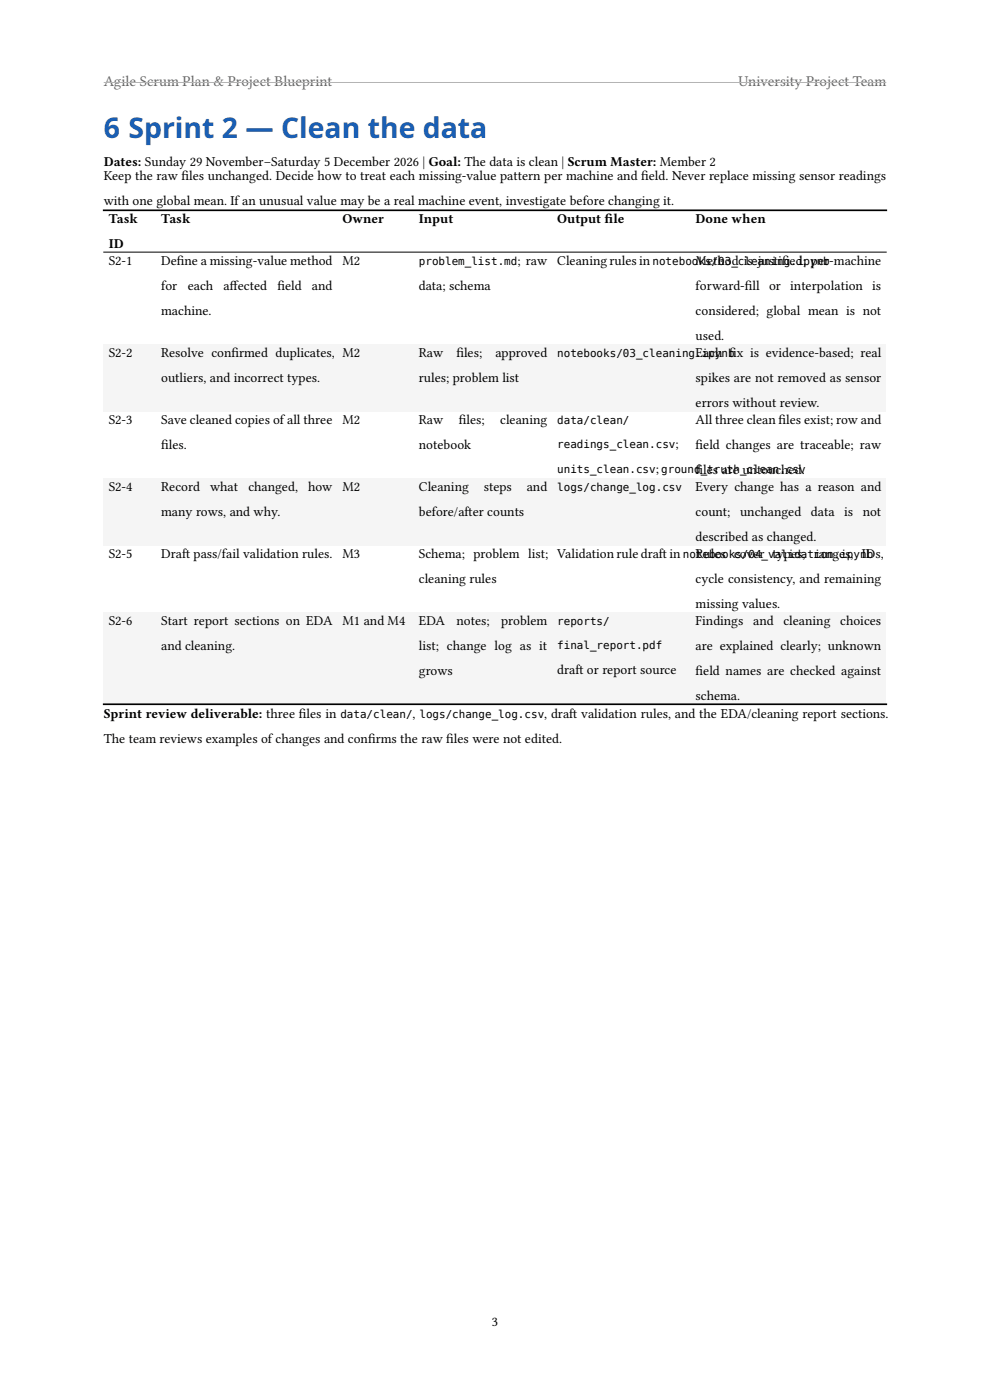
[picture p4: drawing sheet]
<svg xmlns="http://www.w3.org/2000/svg" width="210mm" height="297mm" viewBox="0 0 210 297" stroke-linecap="round" stroke-linejoin="round" font-family="sans-serif">
<defs><g id="words">
<text font-size="6" fill="#1a5fb4" x="22" y="29.3">6 Sprint 2 — Clean the data</text>
<g font-size="3.2" fill="#646464">
<text x="22" y="18.2">Agile Scrum Plan &amp; Project Blueprint</text>
<text x="156.6" y="18.2">University Project Team</text>
</g>
<g font-size="2.9">
<text x="22" y="35.2">Dates: Sunday 29 November–Saturday 5 December 2026 | Goal: The data is clean | Scrum Master: Member 2</text>
<text x="22" y="38.2">Keep the raw f</text>
<text x="38.5" y="38.2">iles unchanged. Decide how to treat each missing-value pattern per machine and f</text>
<text x="136" y="38.2">ield. Never replace missing sensor readings</text>
<text x="22" y="43.5">with one global mean. If an unusual value may be a real machine event, investigate before changing it.</text>
<text x="23.1" y="47.4">Task</text>
<text x="34.2" y="47.4">Task</text>
<text x="72.7" y="47.4">Owner</text>
<text x="88.9" y="47.4">Input</text>
<text x="118.2" y="47.4">Output f</text>
<text x="128.3" y="47.4">ile</text>
<text x="147.6" y="47.4">Done when</text>
<text x="23.1" y="52.6">ID</text>
<text x="23.1" y="56.3">S2-1</text>
<text x="34.2" y="56.3">Def</text>
<text x="37.5" y="56.3">ine a missing-value method</text>
<text x="72.7" y="56.3">M2</text>
<text x="109.8" y="56.3">; raw</text>
<text x="118.2" y="56.3">Cleaning rules in</text>
<text x="147.6" y="56.3">Method is justif</text>
<text x="165.9" y="56.3">ied; per-machine</text>
<text x="34.2" y="61.6">for</text>
<text x="39.8" y="61.6">each</text>
<text x="47.4" y="61.6">af</text>
<text x="48.7" y="61.6">fected</text>
<text x="58.9" y="61.6">f</text>
<text x="58.9" y="61.6">ield</text>
<text x="66.2" y="61.6">and</text>
<text x="88.9" y="61.6">data; schema</text>
<text x="147.6" y="61.6">forward-f</text>
<text x="158" y="61.6">ill or interpolation is</text>
<text x="34.2" y="66.8">machine.</text>
<text x="147.6" y="66.8">considered; global mean is not</text>
<text x="23.1" y="75.8">S2-2</text>
<text x="34.2" y="75.8">Resolve conf</text>
<text x="49.1" y="75.8">irmed duplicates,</text>
<text x="72.7" y="75.8">M2</text>
<text x="88.9" y="75.8">Raw</text>
<text x="96.8" y="75.8">f</text>
<text x="96.8" y="75.8">iles;</text>
<text x="105.1" y="75.8">approved</text>
<text x="147.6" y="72.1">used.</text>
<text x="147.6" y="75.8">Each f</text>
<text x="154.7" y="75.8">ix is evidence-based; real</text>
<text x="34.2" y="81.1">outliers, and incorrect types.</text>
<text x="88.9" y="81.1">rules; problem list</text>
<text x="147.6" y="81.1">spikes are not removed as sensor</text>
<text x="147.6" y="86.3">errors without review.</text>
<text x="23.1" y="90">S2-3</text>
<text x="34.2" y="90">Save cleaned copies of all three</text>
<text x="34.2" y="95.3">f</text>
<text x="34.2" y="95.3">iles.</text>
<text x="72.7" y="90">M2</text>
<text x="88.9" y="90">Raw</text>
<text x="88.9" y="95.3">notebook</text>
<text x="97.3" y="90">f</text>
<text x="97.3" y="90">iles;</text>
<text x="106.1" y="90">cleaning</text>
<text x="143.3" y="95.1">;</text>
<text x="147.6" y="90">All three clean f</text>
<text x="147.6" y="95.3">f</text>
<text x="147.6" y="95.3">ield changes are traceable; raw</text>
<text x="165.2" y="90">iles exist; row and</text>
<text x="139.1" y="100.4">;</text>
<text x="147.6" y="100.6">f</text>
<text x="147.6" y="100.6">iles are untouched.</text>
<text x="23.1" y="104.2">S2-4</text>
<text x="34.2" y="104.2">Record</text>
<text x="44.6" y="104.2">what</text>
<text x="52.7" y="104.2">changed,</text>
<text x="65.4" y="104.2">how</text>
<text x="72.7" y="104.2">M2</text>
<text x="88.9" y="104.2">Cleaning</text>
<text x="102.6" y="104.2">steps</text>
<text x="111.7" y="104.2">and</text>
<text x="147.6" y="104.2">Every change has a reason and</text>
<text x="34.2" y="109.5">many rows, and why.</text>
<text x="88.9" y="109.5">before/af</text>
<text x="98.6" y="109.5">ter counts</text>
<text x="147.6" y="109.5">count;</text>
<text x="157" y="109.5">unchanged</text>
<text x="172" y="109.5">data</text>
<text x="179.1" y="109.5">is</text>
<text x="183" y="109.5">not</text>
<text x="23.1" y="118.5">S2-5</text>
<text x="34.2" y="118.5">Draf</text>
<text x="38.6" y="118.5">t pass/fail validation rules.</text>
<text x="72.7" y="118.5">M3</text>
<text x="88.9" y="118.5">Schema; problem list; Validation rule draf</text>
<text x="139.8" y="118.5">t in</text>
<text x="147.6" y="114.8">described as changed.</text>
<text x="147.6" y="118.5">Rules cover types, ranges, IDs,</text>
<text x="88.9" y="123.7">cleaning rules</text>
<text x="147.6" y="123.7">cycle consistency, and remaining</text>
<text x="147.6" y="129">missing values.</text>
<text x="23.1" y="132.7">S2-6</text>
<text x="34.2" y="132.7">Start report sections on EDA</text>
<text x="34.2" y="138">and cleaning.</text>
<text x="72.7" y="132.7">M1 and M4</text>
<text x="88.9" y="132.7">EDA</text>
<text x="88.9" y="138">list; change log as it</text>
<text x="96.8" y="132.7">notes;</text>
<text x="106.3" y="132.7">problem</text>
<text x="147.6" y="132.7">Findings</text>
<text x="147.6" y="138">are explained clearly; unknown</text>
<text x="159.8" y="132.7">and</text>
<text x="166.2" y="132.7">cleaning</text>
<text x="178.2" y="132.7">choices</text>
<text x="88.9" y="143.2">grows</text>
<text x="118.2" y="143">draf</text>
<text x="122.1" y="143">t or report source</text>
<text x="147.6" y="143.2">f</text>
<text x="147.6" y="143.2">ield names are checked against</text>
<text x="147.6" y="148.5">schema.</text>
<text x="22" y="152.4">Sprint review deliverable: three f</text>
<text x="63.4" y="152.4">iles in</text>
<text x="87.5" y="152.4">,</text>
<text x="115.4" y="152.4">, draf</text>
<text x="120.8" y="152.4">t validation rules, and the EDA/cleaning report sections.</text>
<text x="22" y="157.7">The team reviews examples of changes and conf</text>
<text x="78.1" y="157.7">irms the raw f</text>
<text x="94.7" y="157.7">iles were not edited.</text>
<text x="104.3" y="281.4">3</text>
</g>
<g font-size="2.3">
<text x="88.9" y="56.3">problem_list.md</text>
<text x="138.4" y="56.3">notebooks/03_cleaning.ipynb</text>
<text x="118.2" y="75.6">notebooks/03_cleaning.ipynb</text>
<text x="118.2" y="89.9">data/clean/</text>
<text x="118.2" y="95.1">readings_clean.csv</text>
<text x="118.2" y="100.4">units_clean.csv ground_truth_clean.csv</text>
<text x="118.2" y="104.1">logs/change_log.csv</text>
<text x="144.8" y="118.5">notebooks/04_validation.ipynb</text>
<text x="118.2" y="132.5">reports/</text>
<text x="118.2" y="137.7">final_report.pdf</text>
<text x="72.2" y="152.4">data/clean/ logs/change_log.csv</text>
</g>
</g></defs>
<path d="M22 17.5h166" fill="none" stroke="#b4b4b4" stroke-width=".21"/>
<g fill="#f5f5f5">
<path d="M22 73h11.1v14.2h-11.1z"/>
<path d="M22 101.4h11.1v14.3h-11.1z"/>
<path d="M22 129.9h11.1v19.5h-11.1z"/>
<path d="M33.1 73h38.5v14.2h-38.5z"/>
<path d="M33.1 101.4h38.5v14.3h-38.5z"/>
<path d="M33.1 129.9h38.5v19.5h-38.5z"/>
<path d="M71.6 73h16.2v14.2h-16.2z"/>
<path d="M71.6 101.4h16.2v14.3h-16.2z"/>
<path d="M71.6 129.9h16.2v19.5h-16.2z"/>
<path d="M87.8 73h29.3v14.2h-29.3z"/>
<path d="M87.8 101.4h29.3v14.3h-29.3z"/>
<path d="M87.8 129.9h29.3v19.5h-29.3z"/>
<path d="M117.1 73h29.4v14.2h-29.4z"/>
<path d="M117.1 101.4h29.4v14.3h-29.4z"/>
<path d="M117.1 129.9h29.4v19.5h-29.4z"/>
<path d="M146.5 73h41.5v14.2h-41.5z"/>
<path d="M146.5 101.4h41.5v14.3h-41.5z"/>
<path d="M146.5 129.9h41.5v19.5h-41.5z"/>
</g>
<path d="M21.9 53.5h166.2" fill="none" stroke="#000" stroke-width=".21"/>
<path d="M21.8 44.6h166.4M21.8 149.4h166.4" fill="none" stroke="#000" stroke-width=".35"/>
<use href="#words"/>
</svg>
